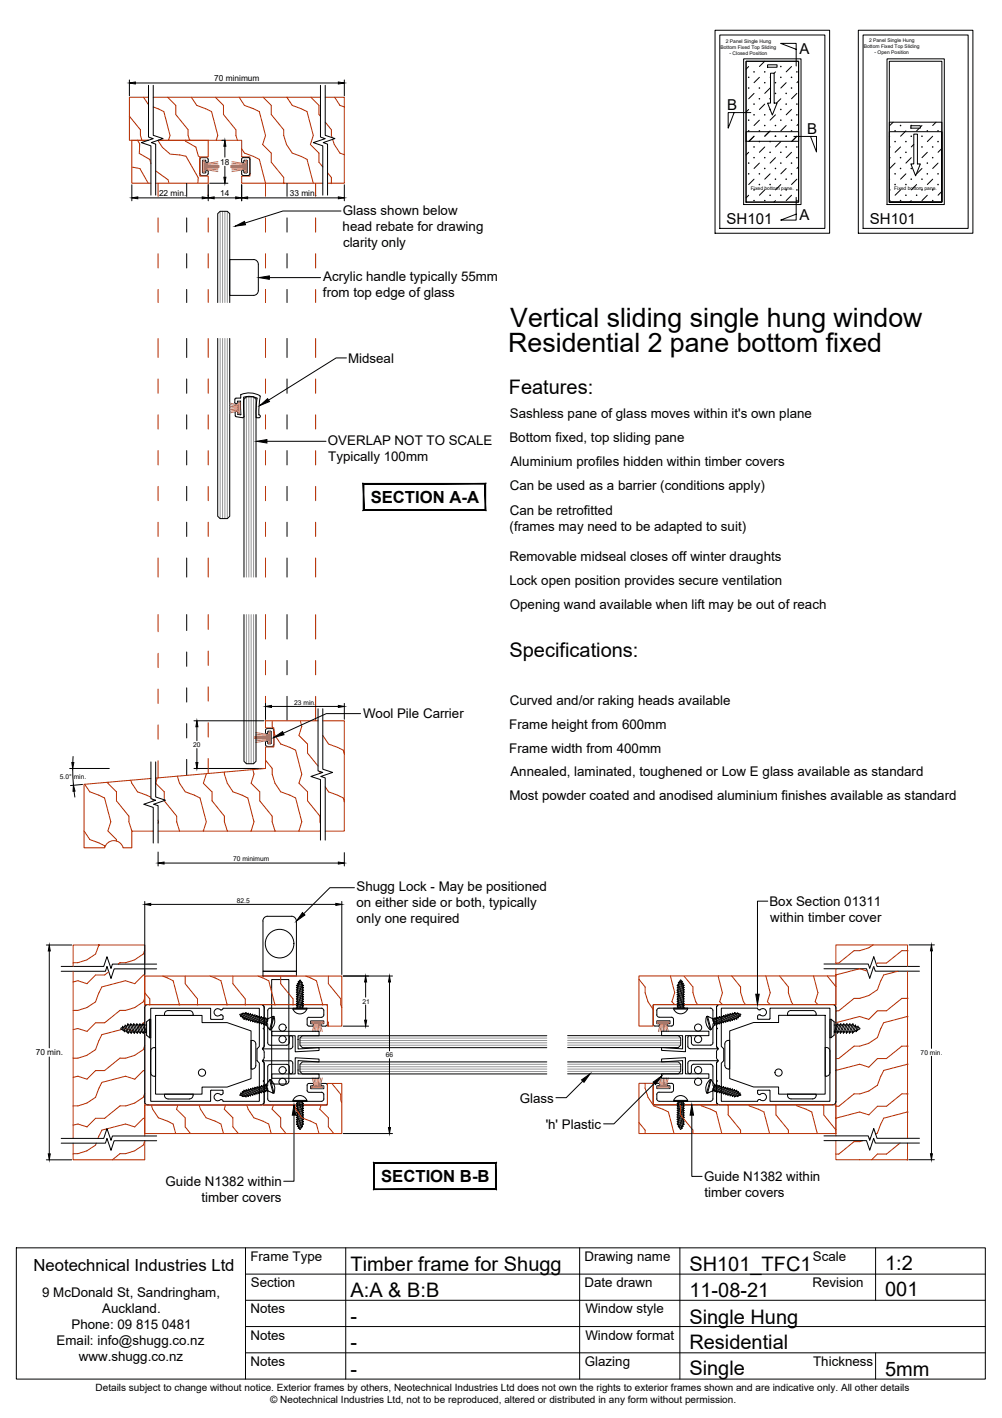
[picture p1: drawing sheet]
<svg xmlns="http://www.w3.org/2000/svg" width="210mm" height="297mm" viewBox="0 0 210 297" stroke-linecap="round" stroke-linejoin="round" font-family="sans-serif">
<defs><g id="words">
<g font-size="5.6">
<text x="106.9" y="68.6">Vertical sliding single hung window</text>
<text x="106.5" y="73.6">Residential 2 pane bottom fixed</text>
</g>
<g font-size="4.2">
<text x="106.6" y="82.6">Features:</text>
<text x="106.7" y="137.6">Specifications:</text>
<text x="73.4" y="266.2">Timber frame for Shugg</text>
<text x="144.4" y="266.2">SH101_TFC1</text>
<text x="185.4" y="265.9">1:2</text>
<text x="73.4" y="271.7">A:A &amp; B:B</text>
<text x="144.4" y="271.6">11-08-21</text>
<text x="185.4" y="271.6">001</text>
<text x="73.4" y="277.2">-</text>
<text x="144.4" y="277.2">Single Hung</text>
<text x="73.4" y="282.7">-</text>
<text x="144.4" y="282.6">Residential</text>
<text x="73.4" y="288.2">-</text>
<text x="144.4" y="288.1">Single</text>
<text x="185.4" y="288.2">5mm</text>
</g>
<g font-size="3.5">
<text x="77.7" y="105.3">SECTION A-A</text>
<text x="79.9" y="247.6">SECTION B-B</text>
<text x="7" y="266.3">Neotechnical Industries Ltd</text>
</g>
<g font-size="3.1">
<text x="167.5" y="11.3">A</text>
<text x="152.3" y="23">B</text>
<text x="169.1" y="28">B</text>
<text x="152.2" y="47">SH101</text>
<text x="167.5" y="46.1">A</text>
<text x="182.2" y="47">SH101</text>
</g>
<g font-size="2.8">
<text x="71.8" y="44.9">Glass shown below</text>
<text x="71.8" y="48.3">head rebate for drawing</text>
<text x="71.9" y="51.7">clarity only</text>
<text x="67.7" y="58.9">Acrylic handle typically 55mm</text>
<text x="67.7" y="62.2">from top edge of glass</text>
<text x="72.9" y="76">Midseal</text>
<text x="106.8" y="87.6">Sashless pane of glass moves within it's own plane</text>
<text x="68.7" y="93.2">OVERLAP NOT TO SCALE</text>
<text x="106.7" y="92.6">Bottom fixed, top sliding pane</text>
<text x="68.8" y="96.5">Typically 100mm</text>
<text x="106.9" y="97.6">Aluminium profiles hidden within timber covers</text>
<text x="106.8" y="102.6">Can be used as a barrier (conditions apply)</text>
<text x="106.8" y="107.9">Can be retrofitted</text>
<text x="106.8" y="111.3">(frames may need to be adapted to suit)</text>
<text x="106.7" y="117.6">Removable midseal closes off winter draughts</text>
<text x="106.7" y="122.6">Lock open position provides secure ventilation</text>
<text x="106.8" y="127.6">Opening wand available when lift may be out of reach</text>
<text x="106.8" y="147.6">Curved and/or raking heads available</text>
<text x="76" y="150.5">Wool Pile Carrier</text>
<text x="106.7" y="152.6">Frame height from 600mm</text>
<text x="106.7" y="157.7">Frame width from 400mm</text>
<text x="106.7" y="167.6">Most powder coated and anodised aluminium finishes available as standard</text>
<text x="106.9" y="162.6">Annealed, laminated, toughened or Low E glass available as standard</text>
<text x="74.7" y="186.7">Shugg Lock - May be positioned</text>
<text x="74.7" y="190">on either side or both, typically</text>
<text x="161.2" y="189.8">Box Section 01311</text>
<text x="74.7" y="193.4">only one required</text>
<text x="161.4" y="193.1">within timber cover</text>
<text x="108.9" y="231">Glass</text>
<text x="114.3" y="236.4">'h' Plastic</text>
<text x="34.7" y="248.5">Guide N1382 within</text>
<text x="42.2" y="251.8">timber covers</text>
<text x="147.5" y="247.5">Guide N1382 within</text>
<text x="147.6" y="250.8">timber covers</text>
<text x="52.4" y="264.1">Frame Type</text>
<text x="52.5" y="269.7">Section</text>
<text x="122.4" y="264.1">Drawing name</text>
<text x="122.4" y="269.6">Date drawn</text>
<text x="170.2" y="269.6">Revision</text>
<text x="170.3" y="264.2">Scale</text>
<text x="8.8" y="271.8">9 McDonald St, Sandringham,</text>
<text x="21.4" y="275.1">Auckland.</text>
<text x="52.5" y="275.1">Notes</text>
<text x="122.6" y="275.1">Window style</text>
<text x="11.9" y="281.8">Email: info@shugg.co.nz</text>
<text x="15" y="278.5">Phone: 09 815 0481</text>
<text x="52.5" y="280.6">Notes</text>
<text x="122.6" y="280.7">Window format</text>
<text x="16.5" y="285.2">www.shugg.co.nz</text>
<text x="52.5" y="286.1">Notes</text>
<text x="122.5" y="286.2">Glazing</text>
<text x="170.3" y="286.1">Thickness</text>
</g>
<g font-size="2.1">
<text x="20" y="291.4">Details subject to change without notice. Exterior frames by others, Neotechnical Industries Ltd does not own the rights to exterior frames shown and are indicative only. All other details</text>
<text x="56.6" y="293.9">© Neotechnical Industries Ltd, not to be reproduced, altered or distributed in any form without permission.</text>
</g>
<g font-size="1.7">
<text x="44.9" y="17">70 minimum</text>
<text x="46.1" y="34.5">18</text>
<text x="33.3" y="41.1">22 min.</text>
<text x="46.1" y="41.1">14</text>
<text x="60.7" y="41.1">33 min.</text>
<text x="7.5" y="221.1">70 min.</text>
</g>
<g font-size="1.4">
<text x="61.6" y="147.6">23 min.</text>
<text x="40.5" y="156.5">20</text>
<text x="12.5" y="163.2">5.0° min.</text>
<text x="48.8" y="180.5">70 minimum</text>
<text x="49.6" y="189.1">82.5</text>
<text x="75.9" y="210.2">21</text>
<text x="80.8" y="221.5">66</text>
<text x="192.9" y="220.9">70 min.</text>
</g>
<g font-size="1">
<text x="150.9" y="10.2">Bottom Fixed Top Sliding</text>
<text x="152" y="8.9">2 Panel Single Hung</text>
<text x="152.8" y="11.5">- Closed Position</text>
<text x="180.9" y="10.1">Bottom Fixed Top Sliding</text>
<text x="182" y="8.8">2 Panel Single Hung</text>
<text x="183.2" y="11.4">- Open Position</text>
<text x="157.3" y="39.9">Fixed bottom pane.</text>
<text x="187.3" y="39.9">Fixed bottom pane.</text>
</g>
</g></defs>
<!-- layer: APL Notes -->
<g fill="#000" stroke="#000" stroke-width=".21">
<path d="M101.6 101.4v5.4l.1 .1zM101.6 101.4l.1-.1v5.6zM76.2 101.4h25.4l.1-.1zM76.1 101.3h25.6l-25.5 .1zM76.1 101.3l.1 5.5v-5.4zM76.1 101.3l.1 5.5-.1 .1zM76.2 106.8l-.1 .1 25.5-.1zM76.1 106.9l25.5-.1 .1 .1z"/>
<path d="M103.8 243.7v5.3l.1 .2zM103.8 243.7l.1-.2v5.7zM78.4 243.7h25.4l.1-.2zM78.3 243.5h25.6l-25.5 .2zM78.3 243.5l.1 5.5v-5.3zM78.3 243.5l.1 5.5-.1 .2zM78.4 249l-.1 .2 25.5-.2zM78.3 249.2l25.5-.2 .1 .2z"/>
</g>
<!-- layer: Glass -->
<g fill="#fff" stroke="#fff" stroke-width=".21">
<path d="M48.1 54.4h5.2zM48.1 54.4h5.2z"/>
<path d="M48.1 54.4h5.4zM48.1 54.4h5.4z"/>
<path d="M48.1 54.4l5.5 .1zM48.1 54.4l5.5 .1z"/>
<path d="M48.1 54.5l5.7 .1zM48.1 54.5l5.7 .1h-5.7z"/>
<path d="M48.1 54.6l5.8 .1-.1-.1zM48.1 54.6l5.8 .1h-5.8z"/>
<path d="M48.1 54.7l5.9 .2-.1-.2zM48.1 54.7l5.9 .2h-5.9z"/>
<path d="M48.1 54.9l6 .1-.1-.1zM48.1 54.9l6 .1h-6z"/>
<path d="M48.1 55l6 .2v-.2zM48.1 55l6 .2h-6z"/>
<path d="M48.1 55.2l6 .2v-.2zM48.1 55.2l6 .2h-6z"/>
<path d="M48.1 55.4l6 5.5v-5.5zM48.1 55.4l6 5.5h-6z"/>
<path d="M48.1 60.9l6 .2v-.2zM48.1 60.9l6 .2h-6z"/>
<path d="M48.1 61.1l6 .1v-.1zM48.1 61.1l6 .1h-6z"/>
<path d="M48.1 61.2l5.9 .2 .1-.2zM48.1 61.2l5.9 .2h-5.9z"/>
<path d="M48.1 61.4l5.8 .1 .1-.1zM48.1 61.4l5.8 .1h-5.8z"/>
<path d="M48.1 61.5l5.7 .1 .1-.1zM48.1 61.5l5.7 .1h-5.7z"/>
<path d="M48.1 61.6l5.5 .2 .2-.2zM48.1 61.6l5.5 .2h-5.5z"/>
<path d="M48.1 61.8h5.5zM48.1 61.8h5.4z"/>
<path d="M48.1 61.8h5.4zM48.1 61.8l5.2 .1z"/>
<path d="M48.1 61.9h5zM48.1 61.9h5.2z"/>
</g>
<g fill="none" stroke="#000" stroke-width=".21">
<path d="M45.6 70.9v37.2l.5 .5h1.5l.5-.5v-37.2M45.6 63.4v-18.6l.5-.5h1.5l.5 .5v18.6M54.1 60.9a1.01 1.01 0 0 1-1 1h-5v-7.5h5a.97 .97 0 0 1 1 1v5.5M51.1 120.9v-37.3l.5-.5h1.5l.5 .5v37.3M51.1 128.7v30.8l.5 .5h1.5l.5-.5v-30.8M56.9 216h9.9v1h-4.4v2.7l4.4-.2v.6l-5 .2v-3.3h-4.9zM114.5 217h-51.2l-.5 .5v1.5l.5 .5h51.2M118.9 216.9h23.2l.5 .5v1.5l-.5 .5h-23.2M138.6 216h9.9v.9h-4.9v3.4l-5-.3v-.6l4.4 .3v-2.8h-4.4zM56.9 225h4.9v-3.4l5 .3v.5l-4.4-.2v2.8h4.4v.9h-9.9zM114.5 222.4h-51.2l-.5 .6v1.5l.5 .5h51.2M118.9 222.4h23.2l.5 .5v1.5l-.5 .5h-23.2"/>
<path d="M138.6 221.8l5-.2v3.3h4.9v1h-9.9v-1h4.4v-2.7l-4.4 .2z"/>
<circle cx="59.2" cy="215.3" r=".75"/>
<circle cx="59.2" cy="217.7" r=".75"/>
<circle cx="146.2" cy="215.3" r=".75"/>
<circle cx="146.2" cy="217.7" r=".75"/>
<circle cx="59.2" cy="224.2" r=".75"/>
<circle cx="59.2" cy="226.6" r=".75"/>
<circle cx="146.2" cy="226.6" r=".75"/>
<circle cx="146.2" cy="224.2" r=".75"/>
</g>
<g fill="none" stroke="#939598" stroke-width=".21">
<path d="M46.1 44.3v19.1M46.6 44.3v19.1M47.1 44.3v19.1M47.6 44.3v19.1M46.1 70.9v37.7M46.6 70.9v37.7M47.1 70.9v37.7M47.6 70.9v37.7M51.6 83.1v37.8M52.1 83.1v37.8M52.6 83.1v37.8M53.1 83.1v37.8"/>
<path d="M51.6 128.7v31.3M52.1 128.7v31.3M52.6 128.7v31.3M53.1 128.7v31.3M62.8 218h51.7M62.8 218.4h51.7M62.8 219h51.7M62.8 217.5h51.7M118.9 218.4h23.7M118.9 217.4h23.7M118.9 217.9h23.7M118.9 218.9h23.7"/>
<path d="M62.8 224h51.7M62.8 223.5h51.7M62.8 223h51.7M62.8 224.5h51.7M118.9 224h23.7M118.9 223.4h23.7M118.9 222.9h23.7M118.9 224.4h23.7"/>
</g>
<!-- layer: AlumOutline -->
<g fill="none" stroke="#000" stroke-width=".21">
<path d="M39.1 38.4v2.7M60.1 38.4v2.7M39.1 45.6v3M39.1 53.1v3M60.1 45.6v3M60.1 53.1v3M39.1 60.6v2.8M39.1 70.9v4M39.1 79.4v3M60.1 60.6v2.8M60.1 70.9v4M60.1 79.4v3"/>
<path d="M39.1 86.9v3M39.1 94.4v3M60.1 86.9v3M60.1 94.4v3M39.1 101.9v3M39.1 109.4v3M39.1 116.9v4M60.1 101.9v3M60.1 109.4v3M60.1 116.9v4M39.1 128.7v3.4M39.1 136.6v3"/>
<path d="M60.1 128.7v5.2M60.1 138.4v3M39.1 144.1v3M39.1 151.6v3M39.1 159.1v3.3M60.1 145.9v5.1M46.2 211.5a.77 .77 0 0 0-1.1 0 .77 .77 0 0 0 0 1.1 .77 .77 0 0 0 1.1 0 .4 .4 0 0 1 .5 .3l-.1 .6h-2.4l-.1-2.3h-12.5v19.5h12.5l.1-2.3h2.4l.1 .6-.3 .3M46.2 211.6h.2M46.4 211.5l.3-.3h7.6v8l-.4 .5M53.9 219.7l-.1 2.4 .5 .6v8h-7.6a.4 .4 0 0 0-.5-.4 .77 .77 0 0 1-1.1 .1 .77 .77 0 0 1 0-1.1 .77 .77 0 0 1 1.1 0M55 219.8l.3 .6v1.3l-.3 .4M55.1 210.6l.2 .2v8.5l-.2 .3 5.7 .1 .3-.1 .2-.4"/>
<path d="M55.1 210.6l.1-.2h13.1l.3 .3M55.3 219l-.3 .8M55.3 219v-3.3l-.2-.2 .2-.2v-4.2a.71 .71 0 0 0-.7-.7h-23.6a.68 .68 0 0 0-.7 .7v19.7a.67 .67 0 0 0 .7 .7h23.6a.71 .71 0 0 0 .7-.7v-4.1l-.2-.3 .2-.1v-3.4l-.3-.8M56.6 211.2l-.4 .2-.1 2.5-.3 .3 .3 .3v3.9l.1 .3 .4 .2M56.6 211.2h10.7l.5 .2v1.2M56.6 219h3.5M60.1 218.9h.2l.3-.5v-1.1a.37 .37 0 0 1 .3-.4 .37 .37 0 0 1 .4 .4v1.9M67.8 212.6l-.2 .4-.3 .1h-2.8l-.2 .4 .1 1.2 .3 .2h.9v-.4l-.5-.1v-.5h2.7v.5l-.5 .1-.1 .2 .3 .2 .7 .1 .4-.4M68.6 210.7v3.9M137.1 210.4l-.3 .3v3.9l.2 .3h1M137.1 210.4h13.1l.1 .2M138 214.4l.2 .3-.2 .2"/>
<path d="M138 214.4h-.4v-.6h2.7v.6h-.3M138.1 211.2l-.5 .2a1.55 1.55 0 0 0 .2 1.6l.3 .1M138.1 211.2l11 .1 .2 .4v2.2l.3 .3-.3 .3v4.2l-.4 .2h-3.8l-.3-.5v-1.1a.37 .37 0 0 0-.3-.4 .37 .37 0 0 0-.4 .4v1.9l.2 .4 6 .1v-.2M138.1 213.1h2.8l.2 .4-.1 1.2-.3 .2h-.7M140 214.4l-.3 .3 .3 .2M150.3 219.5l.1 .1M150.3 210.6l-.2 .2v8.5l.2 .2M150.4 219.6l-.3 .6v1.5l.4 .5-.2 .2M150.8 210.4a.68 .68 0 0 0-.7 .7v4.2l.2 .1-.2 .2v3.5l.2 .4M150.8 210.4h23.6a.71 .71 0 0 1 .7 .7v19.6a.71 .71 0 0 1-.7 .7h-23.6M158.7 213.4l.1 .1h2.4M158.7 212.9v.5"/>
<path d="M158.7 212.9l.2-.3h.3a.77 .77 0 0 0 1.1 0 .77 .77 0 0 0 0-1.1 .77 .77 0 0 0-1.1 0h-.3l-.2-.3h-7.6v8l.5 .5v2.4l-.5 .6v8h7.6l.2-.3 .3-.1a.77 .77 0 0 0 1.1 .1 .77 .77 0 0 0 0-1.1 .77 .77 0 0 0-1.1 0l-.3-.1-.2-.3M161.3 213.4l-.1 .1M161.3 213.4v-2.2h12.6v19.5h-12.6v-2.2l-.1-.1M46.2 229.3h.2M55.2 231.5h13.1M56.6 223h-.3l-.2 .5v3.9l-.3 .3 .3 .3v2.2l.2 .4 .3 .1M56.6 223h3.7l.3 .5v1.1a.38 .38 0 0 0 .3 .3 .38 .38 0 0 0 .4-.3v-1.9l-.2-.4-6-.1 .2 .4v8.5l-.2 .2 .1 .1M68.6 231.2l-.3 .2M68.6 227.3l-.2-.3h-.9l-.3 .2 .3 .3h.3v.6h-2.7v-.6l.5-.1v-.4h-.9l-.3 .1-.1 1.3 .2 .3 2.8 .1 .5 .2v1.2l-.2 .4-11 .1M68.6 227.3v3.9M138 226.9l.2 .3-.2 .2M138 227.4h-.4v.6h2.7v-.6h-.3"/>
<path d="M138 226.9l-1 .1-.2 .3v3.9l.3 .2M138.1 228.8h-.3a1.63 1.63 0 0 0-.2 1.6l.5 .3M138.1 228.8h2.6M140 226.9l-.3 .3 .3 .2M140 226.9h.7l.3 .2 .1 1.3M141.1 228.4l-.4 .4M144.8 223.4l.1-.2 .4-.3h3.6l.4 .3v.2M149.3 223.4v4l.3 .3-.3 .3v2.2l-.2 .4-11 .1M150.3 222.4l-.2 .3v3.5l.2 .2-.2 .2v4.1a.71 .71 0 0 0 .7 .7M150.3 222.4v-.2l-6 .1-.2 .4v1.9a.37 .37 0 0 0 .4 .3 .37 .37 0 0 0 .3-.3v-1.2M150.3 222.4l-.2 .2v8.5l.2 .3h-13.2M161.2 228.4h-2.4l-.1 .5"/>
</g>
<!-- layer: Components -->
<g fill="none" stroke="#000" stroke-width=".21">
<path d="M42.2 33l-.3 .4v3l.3 .4M42.2 33h1M42.2 36.8h1M42.5 36.2h.5M43.2 33l.4 .4M43.6 36.4l-.4 .4M43.6 35.9l-.2-.3-.2 .1-.2 .5M43.6 33.9l-.2 .2h-.2l-.1-.5h-.7v2.5l.1 .1M43.6 33.4v.5M43.6 35.9v.5M50.6 35.9l.2-.3 .2 .1 .2 .5M50.6 33.9l.2 .2h.2l.1-.5h.7v2.5l-.1 .1"/>
<path d="M50.6 36.4l.4 .4M50.6 33.4v.5M50.6 35.9v.5M51 33l-.4 .4M51 33h1M51.2 36.2h.5M52 33l.4 .4v3l-.2 .3-1.2 .1M49.2 84.3l.2 .3M49.4 84.6h.1M49.5 86.2h.1M49.5 86.2l-.2 .1v.9l1.7 .2v-4.2a3.4 3.4 0 0 1 2.9 .2l-.2 4M49.5 86.2l.3 .2"/>
<path d="M49.8 86.4v.4M49.8 86.7v.1M50.3 84l.2 2.8h-.6M50.3 84l-.5 .1-.1 .3-.2 .2M50.4 82.7v.7l-1.1 .1-.1 .9M50.4 82.7a4.2 4.2 0 0 1 4 .2M54.2 86.9h.1M54.3 86.9l.2 .2-.1 .4h-.6l-.2-.1M54.4 82.9l-.2 3.9M56 156.4h1M56.1 155.7l.6 .1M56.1 155.5l-.2-.3-.2 .1a.84 .84 0 0 0 .1 1h.2"/>
<path d="M56.1 153.3v.2M56.1 155.5v.2M56.7 153.2l.1 .1v2.4l-.1 .1M56.7 153.2l-.6 .1M57 152.6l.4 .3M57 152.6l-1.2 .1-.2 .3v.5l.3 .2 .2-.2M57.4 156l-.4 .3M57.4 153v3M25.6 215.3l-.3 .1v.1l.6 .4M25.6 215.3l.1-.3 .2 .3 .3-.3 .4 1.2M25.6 215.3l.3 .6M25.9 215.9l.2 .3v-.3"/>
<path d="M25.9 215.3l.2 .6M26.1 215.9l.5 .3M26.2 215v-.3l.3 .3M26.5 215l.4 1.2M26.6 216.2l.3 .3v-.3M26.7 214.7l.1-.3 .2 .3M26.7 214.7l.6 1.5M26.7 214.7l-.2 .3M26.9 216.2h.4M27 214.7h.3M27 214.7l.5 1.5M27.3 216.2l.2 .3v-.3"/>
<path d="M27.3 214.7l.1-.3 .2 .3M27.3 214.7l.6 1.5M27.5 216.2h.4M27.6 214.7h.4M27.6 214.7l.5 1.5M27.9 216.2l.2 .3v-.3h.4M28 214.7l.5 1.5M28 214.7v-.3l.3 .3M28.3 214.7h.3l.1-.3 .2 .3M28.3 214.7l.5 1.5M28.5 216.2l.3 .3v-.3M28.6 214.7l.5 1.5h-.3"/>
<path d="M28.9 214.7h.3M28.9 214.7l.5 1.5M29.2 214.7l.6 1.5h-.4v.3l-.3-.3M29.2 214.7l.1-.3 .2 .3M29.5 214.7h.4M29.5 214.7l.5 1.5M29.8 216.2l.2 .3v-.3M29.9 214.7l.6 1.6 .2-.1-.5-1.5M29.9 214.7v-.3l.3 .3M30 216.2h.4M30.2 214.7h.5M30.7 214l.6-.5h.3v3.9h-.3l-.6-.5z"/>
<path d="M31.3 213.5v3.9M50.7 212.4l-.4 .1 .1 .5 .6-.8-.6 .6M50.9 213.2l.2 .1M51.1 213.3v.3l.2-.2M51.3 212.3l-.5 .7-.2-.1M51.3 212.3l.3-.2-.1 .2M51.3 212.3h-.4M51.3 213.4l.3 .1M51.5 212.3l-.7 1v-.3M51.5 212.3l.3 .1M51.6 213.5v.2l.2-.2M51.8 212.4l.2-.2v.2"/>
<path d="M51.8 212.4l-.7 .9M51.8 213.5l.2 .1M52 212.4l-.7 1M52 212.4l.3 .1M52 213.6v.2l.2-.2M52.2 213.6l.3 .1v.2l.2-.2M52.4 212.5l-.6 1M52.7 212.6l-.3-.1 .1-.2-.9 1.2M52.7 212.6l.3-.1-.1 .2 .3 .1 .2-.2-.7 1.1M52.7 213.7l.2 .1v.2l.3-.1M52.7 212.6l-.7 1M52.9 212.7l-.7 .9"/>
<path d="M53.2 212.8l-.7 .9M53.2 213.9h.2M53.4 212.8l.2 .1-.7 .9M53.4 213.9v.3l.2-.2M53.6 214l.3 .1M53.6 212.9l.3-.2-.1 .2M53.8 212.9l.3 .1 .2-.2v.2M53.8 212.9l-.6 1M53.9 214.1l-.1 .2 .3-.2M54.1 214.1l.2 .1M54.1 213l-.7 .9M54.3 213l.2 .1"/>
<path d="M54.3 213l-.7 1M54.3 214.2v.2l.2-.2M54.5 214.2l.3 .1M54.5 213.1l.3-.2-.1 .3M54.5 213.1l-.6 1M54.7 213.2h.3M54.7 213.2l-.6 .9M54.8 214.3v.2l.2-.1h.2M55 213.2l.2-.1v.2M55 213.2l-.7 1M55.2 213.3l.2 .1M55.2 213.3l-.7 .9"/>
<path d="M55.2 214.4v.3l.2-.2M55.4 213.4l.3-.2-.1 .2 .3 .1M55.4 214.5l.3 .1M55.4 213.4l-.6 .9M55.6 213.4l-.6 1M55.7 214.6v.2l.1-.1M55.8 214.7l.3-1.3 1.1-.5-.7 2.8M55.8 214.7l.7 1M55.9 214.3l-.2 .3M55.9 213.5l-.7 .9M56.1 213.6l-.7 .9M56.1 213.4l-.2 .1"/>
<path d="M57.2 212.9h.2M57.4 212.9a2.34 2.34 0 0 1-.8 2.8M57.4 212.9l-.7 2.8h-.2M61.4 211.4a1.56 1.56 0 0 0 1.4 1 1.56 1.56 0 0 0 1.5-1M61.4 211.2h2.9v.2h-2.9zM62.3 206.8l1.1 .4 .2 .2h-.2v.3M62.3 207.5v.3h-.2l.2 .2M62.3 206.4h-.2l.2 .2M62.3 206.8l-.2 .1 .2 .1M62.3 208.7l-.2 .1 .2 .1M62.3 209.2h-.2l.2 .2M62.3 209.7h-.2l.2 .2"/>
<path d="M62.3 210.6l-.2 .1 .2 .1M62.3 210.1l-.2 .1 .2 .2v.2M62.3 210.1l1.1 .5 .2 .1h-.2v.3M62.3 208v.2l-.2 .1 .2 .2M62.3 208.2l1.1 .5v-.3M62.3 207.5l1.1 .4M62.3 207.8l1.1 .4M62.3 207l1.1 .4M62.3 207.3l1.1 .4M62.3 206.6l1.1 .4M62.3 206.4l1.1 .4M62.3 207.3l-.2 .1 .2 .1"/>
<path d="M62.3 206.6v.2M62.3 207v.3M62.3 208.5v.2M62.3 208.9v.3M62.3 209.4v.3M62.3 209.9v.2M62.3 210.8v.3M62.3 211.1h-.2l.1 .1M62.3 209.4l1.1 .4M62.3 209.2l1.1 .4M62.3 208.9l1.1 .4M62.3 208.7l1.1 .4"/>
<path d="M62.3 209.9l1.1 .4M62.3 209.7l1.1 .4M62.3 210.4l1.1 .3M62.3 210.6l1.1 .4M62.3 210.8l1 .4M62.3 211.1l.3 .1M62.3 208.5l1.1 .4M62.5 206h-.2l.2 .2M62.5 206.2l.9 .3M62.5 206.2l-.2 .2M62.7 205.6l.5 .1M62.7 205.8l.5 .1"/>
<path d="M63.2 205.7l-.4-.4-.1 .3h-.2l.2 .2-.2 .2 .9 .3M63.2 205.7l.2 .2h-.2M63.2 205.9l.2 .4M63.4 206.3l.2 .2h-.2M63.4 206.8l.2 .2h-.2M63.4 207.7l.2 .2h-.2v.3l.2 .2-1.3-.4M63.4 208.7l.2 .2h-.2M63.4 208.9v.2l.2 .2h-.2M63.4 209.6l.2 .2h-.2M63.4 210.1l.2 .2h-.2M63.4 206.5v.3M63.4 207v.2"/>
<path d="M63.4 209.3v.3M63.4 209.8v.3M63.4 210.3v.2M63.4 211l.2 .2M141.1 211.4a1.56 1.56 0 0 0 1.5 1 1.56 1.56 0 0 0 1.4-1M141.2 211.2h2.9v.2h-2.9zM142 206.3l-.2 .2h.2M142 206.7l-.2 .2 .2 .1M142 207.7l-.2 .2h.2v.3l-.2 .2 1.3-.4M142 208.6l-.2 .2h.2M142 208.8v.3l-.2 .2h.2M142 209.6l-.2 .2h.2"/>
<path d="M142 210.1l-.2 .2h.2M142 206.5v.2M142 207v.2M142 209.3v.3M142 209.8v.3M142 210.3v.2M142 211l-.1 .2M142.3 205.7l.4-.4 .3 .3-.2 .1 .2 .2-1 .4M142.3 205.7l-.2 .2h.2M142.3 205.9l-.3 .4M142.8 205.5l-.5 .2M142.8 205.7l-.5 .2"/>
<path d="M143 205.9l.2 .1-.2 .1M143 206.1l-1 .4M143 206.1l.1 .2M143.1 206.8l-1.1 .4-.2 .2h.2v.3M143.1 207.5v.3h.3l-.3 .2M143.1 206.3l.3 .1-.3 .2M143.1 206.8h.3l-.3 .2M143.1 208.7l.3 .1-.3 .1M143.1 209.2h.3l-.3 .2M143.1 209.7h.3l-.3 .2M143.1 210.6l.3 .1-.3 .1M143.1 210.1l.3 .1-.3 .4"/>
<path d="M143.1 210.1l-1.1 .5-.2 .1h.2v.3M143.1 208v.2l.3 .1-.3 .2M143.1 208.2l-1.1 .4v-.2M143.1 207.5l-1.1 .4M143.1 207.8l-1.1 .4M143.1 207l-1.1 .4M143.1 207.3l-1.1 .4M143.1 206.6l-1.1 .4M143.1 206.3l-1.1 .4M143.1 207.3h.3l-.3 .2M143.1 206.6v.2M143.1 207v.3"/>
<path d="M143.1 208.5v.2M143.1 208.9v.3M143.1 209.4v.3M143.1 209.9v.2M143.1 210.8v.3M143.1 211.1l.2 .1M143.1 209.4l-1.1 .4M143.1 209.2l-1.1 .4M143.1 208.9l-1.1 .4M143.1 208.7l-1.1 .4M143.1 209.9l-1.1 .4M143.1 209.7l-1.1 .4"/>
<path d="M143.1 210.4l-1.1 .3M143.1 210.6l-1.1 .4M143.1 210.8l-1 .4M143.1 211.1l-.3 .1M143.1 208.5l-1.1 .3M148 212.9a2.34 2.34 0 0 0 .8 2.8M148 212.9l.8 2.8M148.2 212.9h-.2M149 215.7h-.2M149.3 213.4l.2 .1M149.3 213.4l-1.1-.5 .8 2.8M149.3 213.4l.4 1.3-.7 1"/>
<path d="M149.4 213.6l.6 .9M149.5 213.5l.7 .9M149.6 214.3l.1 .2M149.7 214.5l.1 .3-.1-.1M149.8 213.4l.6 .9M150 213.3l-.3-.1 .1 .2-.3 .1M150 213.3l.7 1M150 214.5h-.3M150.2 214.4v.2l-.2-.1M150.3 213.3h-.3M150.3 213.3l.6 .9M150.4 213.2l-.2-.2 .1 .3"/>
<path d="M150.4 213.2l.7 1M150.7 214.3v.2l-.3-.2-.2 .1M150.7 213.2h-.3M150.7 213.2l.7 .9M150.9 213.1l-.2-.2v.3M150.9 213.1l.7 .9M150.9 214.2l-.2 .1M151.1 214.2v.2l-.2-.2M151.2 213l-.3 .1M151.2 213l.6 1M151.4 213l.6 .9M151.4 214.1l-.3 .1"/>
<path d="M151.6 214v.3l-.2-.2M151.6 212.9l-.2 .1-.3-.2 .1 .2M151.6 212.9l.7 1M151.8 212.9l-.2-.2v.2M151.8 214h-.2M152 213.9l.1 .3-.3-.2M152.1 212.8l-.3 .1 .7 .9M152.3 212.7l.7 1M152.3 213.9h-.3M152.5 212.7l.7 .9M152.7 212.6l.3-.1-.1-.2 .3 .2 .7 .9M152.7 212.6l-.2-.2v.3h-.2l-.3-.1 .7 1.1"/>
<path d="M152.7 213.7l-.2 .1v.2l-.2-.1M152.7 212.6l.7 1M153 212.5l.7 1M153.2 213.6l-.2 .1v.2l-.3-.2M153.4 213.6v.2l-.2-.2M153.5 212.4l.6 1M153.5 212.4l-.3 .1M153.6 212.4l-.2-.2 .1 .2M153.6 212.4l.7 .9M153.7 213.5l-.3 .1M153.9 213.4v.3l-.2-.2M153.9 212.3l.8 .9v-.2"/>
<path d="M153.9 212.3l-.3 .1M154.1 212.2l.6 .8 .2-.2M154.1 212.2l-.2-.1v.2M154.1 212.2l.4 .1M154.1 213.4h-.2M154.3 213.3v.2l-.2-.1M154.5 213.1l-.2 .2M154.7 212.4l.5 .1-.2 .4-.5-.7 .5 .5M173.9 213.5h.2l.6 .5v2.8l-.6 .6h-.2zM174.1 213.5v3.9M174.7 214.7h.6M175 216.2h.4"/>
<path d="M175.3 214.7l-.6 1.5 .2 .1 .7-1.6M175.3 214.7l.2-.3 .1 .3M175.4 216.2v.3l.3-.3M175.6 214.7h.3M175.9 214.7l.2-.3 .1 .3M175.9 214.7l-.5 1.5M176.2 214.7l-.5 1.5h.3v.3l.3-.3M176.2 214.7h.3M176.5 214.7l.3-.3v.3h.4M176.5 214.7l-.5 1.5M176.7 216.2v.3l.2-.3M176.8 214.7l-.5 1.5h.4"/>
<path d="M176.9 216.2h.4v.3l.3-.3M177.2 214.7l-.5 1.5M177.2 214.7l.2-.3 .1 .3M177.5 214.7h.3M177.5 214.7l-.6 1.5M177.6 216.2h.3M177.8 214.7l.2-.3 .1 .3M177.8 214.7l-.5 1.5M177.9 216.2v.3l.3-.3M178.1 214.7h.3M178.1 214.7l-.5 1.5M178.2 216.2h.4"/>
<path d="M178.4 214.7l.3-.3v.3M178.4 214.7l-.5 1.5M178.6 216.2v.3l.2-.3M178.7 214.7l-.5 1.5M178.7 214.7l.3 .3M179 215l.2-.3 .1 .3M179 215l-.4 1.2M179.3 215.8v.3l.3-.3M179.3 215.8l-.5 .4M179.5 215.2l-.2 .6M179.8 215.2l.3 .2v.1l-.5 .3M179.8 215.2l-.1-.2-.2 .2-.2-.2-.5 1.2"/>
<path d="M179.8 215.2l-.2 .6M50.4 229.2l.6 .5-.6-.7-.1 .4 .4 .1M50.6 229.1l.2-.2 .5 .8M50.8 228.9v-.3l.7 1M50.9 229.6l.4 .1M51.1 228.6l.7 .9M51.1 228.6l-.2 .2M51.3 228.5l-.2-.1v.2M51.3 228.5l.7 1M51.5 229.6l.1 .2-.3-.1M51.6 228.5l.9 1.1-.1-.2 .3-.1M51.6 228.5h-.3"/>
<path d="M51.8 228.4l-.2-.2v.3M51.8 228.4l.6 1M51.8 229.5l-.3 .1M52 229.5v.2l-.2-.2M52 228.3l.7 1M52 228.3l-.2 .1M52.2 228.3l.7 .9M52.2 228.3l-.2-.2v.2M52.3 229.4l-.3 .1M52.5 228.2l.7 1M52.7 228.2l-.2-.2v.2l-.3 .1M52.7 228.2l.7 1.1-.2-.1h-.3l.1 .3-.3-.2"/>
<path d="M52.9 228.1l.7 1h-.2M53.2 228l-.3-.1v.2l-.2 .1M53.2 228l.6 1M53.4 228h-.2M53.4 228l.7 .9M53.6 227.9l-.2-.2v.3M53.6 227.9l.7 1M53.8 229l.1 .2-.3-.1M53.9 227.8l-.3 .1M53.9 227.8l.6 1M54.1 227.8l-.3-.2 .1 .2M54.1 227.8l.6 1"/>
<path d="M54.3 228.9v.2l-.2-.2-.3 .1M54.3 227.7l-.2 .1M54.3 227.7l.7 1M54.5 227.7l-.2-.2v.2M54.5 227.7l.7 .9M54.5 228.8l-.2 .1M54.7 228.8l.1 .2-.3-.2M54.8 227.6l-.3 .1M54.8 227.6l.6 .9M55 228.7l-.3 .1M55 227.5l.6 1M55.2 228.6v.2l-.2-.1"/>
<path d="M55.2 227.5h-.2l-.2-.1v.2M55.2 227.5l.7 .9M55.4 227.4l-.2-.1v.2M55.4 228.5l-.2 .1M55.4 227.4l.7 .9M55.7 227.4h-.3M55.7 227.4l.2 .2M55.8 227.2l-.1-.1v.3M55.9 228.4l-.3 .1 .1 .2-.3-.2M55.9 228.4l.2 .1M56.5 226.2l.7 2.8-1.1-.5-.3-1.3M56.5 226.2h.2l.7 2.8"/>
<path d="M56.5 226.2l-.7 1M56.6 226.2a2.34 2.34 0 0 1 .8 2.7M57.4 229h-.2M61.4 230.5a1.56 1.56 0 0 1 1.4-1 1.56 1.56 0 0 1 1.5 1M61.4 230.5h2.9v.2h-2.9zM62.2 230.7l-.1 .1h.2M62.3 233.9l-.2 .2h.2v.3M62.3 235.3l-.2 .2 .2 .1M62.3 234.9l-.2 .1 .2 .1M62.3 233.9l1.3-.4-.2 .2v.3h.2l-.2 .2M62.3 233l-.2 .1 .2 .1M62.3 232.5l-.2 .2h.2"/>
<path d="M62.3 232l-.2 .2h.2M62.3 231.1l-.2 .2h.2M62.3 231.3v.2l-.2 .2 .2 .1M62.3 233.5l-.2 .1 .2 .1v.2M62.3 230.8v.3M62.3 231.8v.2M62.3 232.2v.3M62.3 232.7v.3M62.3 233.2v.3M62.3 234.6v.3M62.3 235.1v.2M62.3 234.4l-.2 .2h.2"/>
<path d="M62.3 235.6l.2 .1M62.5 235.7l-.2 .2 .2 .1M62.6 230.7l-.3 .1M63.2 236h.2l-.2 .2M63.2 236.2l-.5 .2M63.2 236l-.5 .2M63.3 230.7l-1 .4M63.4 235.6l-.9 .4 .2 .2-.2 .1 .2 .1 .1 .2 .4-.4M63.4 234.2v.3h.2l-.2 .2-1.1 .4M63.4 235.4h.2l-.2 .2M63.4 235h.2l-.2 .1M63.4 233.1h.2l-.2 .2"/>
<path d="M63.4 232.6h.2l-.2 .2v.3M63.4 232.1h.2l-.2 .2M63.4 231.6h.2l-.2 .2M63.4 230.9v.3h.2l-.2 .2-1.1 .4M63.4 233.5v-.2l-1.1 .4M63.4 231.4v.2M63.4 231.8v.3M63.4 232.3v.3M63.4 234.7v.3M63.4 235.1v.3M63.4 234l-1.1 .4M63.4 233.7l-1.1 .4"/>
<path d="M63.4 235.4l-.9 .3M63.4 234.5l-1.1 .4M63.4 234.2l-1.1 .4M63.4 235l-1.1 .3M63.4 235.1l-1.1 .5M63.4 235.6l-.2 .4M63.4 232.1l-1.1 .4M63.4 232.3l-1.1 .4M63.4 232.6l-1.1 .4M63.4 232.8l-1.1 .4M63.4 231.6l-1.1 .4M63.4 231.8l-1.1 .4"/>
<path d="M63.4 231.2l-1.1 .3M63.4 230.9l-1.1 .4M63.4 233.1l-1.1 .4M63.6 230.7l-.2 .2M141.1 230.5a1.56 1.56 0 0 1 1.5-1 1.56 1.56 0 0 1 1.4 1M141.2 230.5h2.9v.2h-2.9zM141.9 230.7l.1 .2M142 235.6l1 .4-.2 .1 .2 .2-.3 .3-.4-.4M142 234.2v.3h-.2l.2 .2 1.1 .4M142 235.4h-.2l.2 .2M142 234.9h-.2l.2 .2M142 233.1h-.2l.2 .1"/>
<path d="M142 232.6h-.2l.2 .2v.3M142 232.1h-.2l.2 .2M142 231.6h-.2l.2 .2M142 230.9v.2h-.2l.2 .2 1.1 .5M142 233.5v-.3l1.1 .4M142 231.4v.2M142 231.8v.3M142 232.3v.3M142 234.7v.2M142 235.1v.3M142 234l1.1 .4M142 233.7l1.1 .4"/>
<path d="M142 235.4l1 .3M142 234.5l1.1 .4M142 234.2l1.1 .4M142 234.9l1.1 .4M142 235.1l1.1 .4M142 235.6l.3 .4M142 232.1l1.1 .4M142 232.3l1.1 .4M142 232.6l1.1 .3M142 232.8l1.1 .4M142 231.6l1.1 .4M142 231.8l1.1 .4"/>
<path d="M142 231.1l1.1 .4M142 230.9l1.1 .4M142 233.1l1.1 .3M142.1 230.7l1 .4M142.3 236h-.2l.2 .2M142.3 236.2l.5 .2M142.3 236l.5 .1M142.8 230.7l.3 .1M143 235.7l.2 .2-.2 .1M143.1 233.9l.3 .2h-.3v.3M143.1 235.3l.3 .2h-.3M143.1 234.9l.3 .1-.3 .1"/>
<path d="M143.1 233.9l-1.3-.4 .2 .2v.3h-.2l.2 .2M143.1 232.9l.3 .2-.3 .1M143.1 232.5l.3 .1-.3 .1M143.1 232l.3 .2h-.3M143.1 231.1l.3 .1-.3 .1M143.1 231.3v.2l.3 .2-.3 .1M143.1 233.4l.3 .2h-.3v.3M143.1 230.8v.3M143.1 231.8v.2M143.1 232.2v.3M143.1 232.7v.2M143.1 233.2v.2"/>
<path d="M143.1 234.6v.3M143.1 235.1v.2M143.1 234.4l.3 .2h-.3M143.1 235.5l-.1 .2M143.3 230.7l-.2 .1M148 228.9l.2 .1M148.8 226.2a2.34 2.34 0 0 0-.8 2.7M148.8 226.2l-.8 2.7M148.8 226.2h.2M149 226.2l-.8 2.8 1.1-.5M149 226.2l.7 1M149.5 228.4l.3 .1-.1 .2 .3-.2"/>
<path d="M149.5 228.4l-.2 .1M149.7 227.2l.1-.1-.1 .2M149.7 227.2l-.4 1.3M149.7 227.3l.3 .1M149.7 227.3l-.1 .3M150 228.5l.3 .1M150 227.4l.2-.2v.3M150 227.4l-.6 .9M150.2 227.5h.2l.3-.1v.2M150.2 227.5l-.7 .9M150.3 228.6l-.1 .2 .2-.1M150.4 228.7h.3"/>
<path d="M150.4 227.5l-.6 1M150.7 227.6l.2 .1M150.7 227.6l-.7 .9M150.7 228.7v.2l.2-.1M150.9 228.8l.3 .1M150.9 227.7l.2-.2v.2M150.9 227.7l-.6 .9M151.1 227.7l.3 .1M151.1 227.7l-.7 1M151.2 228.9l-.1 .2 .3-.2 .2 .1M151.4 227.8l.2-.2v.2M151.4 227.8l-.7 .9"/>
<path d="M151.6 227.8l.2 .1M151.6 227.8l-.7 1M151.6 229v.2l.2-.2M151.8 227.9l.3-.2-.1 .3M151.8 227.9l-.6 1M152 228h.3M152 228l-.6 .9M152.3 228l.2-.2v.3h.2M152.3 228l-.7 1M152.5 228.1l-.7 .9 .3 .1M152.7 228.1l.3-.1v.2l.2 .1M152.7 228.1l-.7 1.2 .3-.1h.2v.2l.2-.1"/>
<path d="M153 228.2l-.7 1M153.2 228.3l-.7 .9M153.2 229.4l.3 .1M153.2 228.3l.2-.2v.2M153.4 228.3l-.7 1M153.4 228.3l.3 .1M153.5 229.5l-.1 .2 .2-.2M153.6 229.5l.3 .1M153.7 228.4l.2-.2v.3M153.7 228.4l-.7 .9M153.9 228.5l-.7 .9-.3 .2 .1-.3h-.3M153.9 228.5h.2"/>
<path d="M153.9 229.6v.2l.2-.2M154.1 228.5l.2-.1v.2M154.1 228.5l-.6 1M154.3 228.6l-.7 .9M154.3 228.6l.2 .2M154.5 229.6h-.4M154.7 228.9v-.3l-.8 1M154.9 229.1l-.2-.2-.6 .7M155 229.2l-.5 .5 .5-.8 .2 .5-.5 .1"/>
</g>
<!-- layer: WeatherStrip -->
<g fill="none" stroke="#b85c73" stroke-width=".21">
<path d="M42.5 33.7h.4v2.4h-.4zM42.7 33.7v2.4M42.9 34.9h3M42.9 35.5l2.7 .4M42.9 35.3l2.7 .3M45.6 34.6l-2.7 .1h3M45.6 33.9l-2.7 .4M45.6 34.2l-2.7 .3M45.9 35.1h-3l2.7 .1M48.3 34.9h3M48.3 35.1h3l-2.7 .1M48.6 34.6l2.7 .1h-3"/>
<path d="M48.6 33.9l2.7 .4M48.6 34.2l2.7 .3M51.3 33.7h.4v2.4h-.4zM51.3 35.5l-2.7 .4M51.3 35.3l-2.7 .3M51.5 33.7v2.4M48.1 84.4l1.8 .5M48.1 84.8l1.8 .3M48.1 85.1l1.8 .2M48.1 85.5h1.8M49.9 84.3h.4v2.4h-.4zM49.9 86.1l-1.8 .4"/>
<path d="M49.9 85.9l-1.8 .3M49.9 85.7l-1.8 .1M50.1 84.3v2.4M53.3 154.5h3M53.3 154.7h3l-2.7 .1M53.6 154.1l2.7 .2h-3M53.6 153.4l2.7 .5M53.6 153.8l2.7 .3M56.3 153.3h.4v2.4h-.4zM56.3 155.1l-2.7 .4M56.3 154.9l-2.7 .3M56.5 153.3v2.4"/>
<path d="M65.3 214h2.4v.4h-2.4zM65.3 214.2h2.4M65.9 214.4l-.5 1.7M66.1 214.4l-.3 1.7M66.3 214.4l-.2 1.7M66.5 214.4v1.7M66.7 214.4l.1 1.7M66.9 214.4l.3 1.7M67.1 214.4l.4 1.7M137.8 213.9h2.4v.4h-2.4zM137.8 214.2h2.4M138.4 214.3l-.5 1.8"/>
<path d="M138.6 214.3l-.3 1.8M138.8 214.3l-.2 1.8M139 214.3v1.8M139.2 214.3l.1 1.8M139.4 214.3l.3 1.8M139.6 214.3l.4 1.8M65.3 227.5h2.4v.5h-2.4zM65.3 227.8h2.4M65.4 225.8l.5 1.7M65.8 225.8l.3 1.7M66.1 225.8l.2 1.7M66.5 225.8v1.7"/>
<path d="M66.8 225.8l-.1 1.7M67.2 225.8l-.3 1.7M67.5 225.8l-.4 1.7M137.8 227.5h2.4v.5h-2.4zM137.8 227.7h2.4M137.9 225.8l.5 1.7M138.3 225.8l.3 1.7M138.6 225.8l.2 1.7M139 225.8v1.7M139.3 225.8l-.1 1.7M139.7 225.8l-.3 1.7M140 225.8l-.4 1.7"/>
</g>
<!-- layer: Timber 1 -->
<g fill="none" stroke="#b82e00" stroke-width=".21">
<path d="M27.1 24.3l2.3 2.9v1.2l.3 1M27.6 35l1.7 .3 1.7 3.1M28.8 29.4l.5 .7-.1 2 2.2 1.3 .2 .9M30.1 20.4l1 1.5M31.1 20.4h-4v9h4h-3.5v9h4M32.1 22.4l2.2 1 1.3 5-.3 1M32.1 20.4h35M32.6 35.8l2.6 1.9 .2 .7M32.6 38.4h11v-1.5h-1.7v-4h1.7v-3.5h-10.5h17.5v3.5h1.8v4h-1.8v1.5h17M33.1 29.4l.9 1.4 1.6 1.5 3.4 .4 2.5 4.5v1.2M33.1 38.4v2.7M35.1 20.4l1.7 1.7v1.9l2.6 3.2v1.2l.3 1"/>
<path d="M38.8 29.4v.2l2.2 1.2 .5 1.9 .4 .2M40.1 20.4l1.1 1.7 3.1 1.3 1.3 5-.3 1M43.6 38.4v2.7M45.1 20.4l1.7 1.7v1.9l2.6 3.2v1.2l.3 1M50.1 20.4l1.1 1.7 3.1 1.3 1.3 5-.6 1.9 1.8 1.8v1.9l2.6 3.2v1.2M50.6 31.2l.6 .9 3.1 1.3 1.3 5v2.7M55.1 20.4l1.7 1.7v1.9l2.6 3.2v1.2l.6 1.9 1.2 1.8 3.1 1.3 1.3 5M60.1 20.4l1.1 1.7 3.1 1.3 1.3 5-.6 1.9 1.8 1.8v1.9l.8 1M65.1 20.4l1.7 1.7v1.9l.3 .3M66.1 38.4v2.7M68.1 20.4h4v18h-3.5M68.1 25.6l1.3 1.6v1.2l.2 .4"/>
<path d="M68.6 36.2l.8 1v1.2M69.7 29.2l.3 1.1 1.2 1.8 .9 .3M70.1 20.4l1.1 1.7 .9 .3M33.1 45.6v3M33.1 53.1v3M43.6 45.6v3M43.6 53.1v3M55.6 45.6v3M55.6 53.1v3M66.1 45.6v3M66.1 53.1v3M33.1 60.6v2.8"/>
<path d="M33.1 70.9v4M33.1 79.4v3M43.6 60.6v2.8M43.6 70.9v4M43.6 79.4v3M55.6 60.6v2.8M55.6 70.9v4M55.6 79.4v3M66.1 60.6v2.8M66.1 70.9v4M66.1 79.4v3M33.1 86.9v3"/>
<path d="M33.1 94.4v3M43.6 86.9v3M43.6 94.4v3M55.6 86.9v3M55.6 94.4v3M66.1 86.9v3M66.1 94.4v3M33.1 101.9v3M33.1 109.4v3M33.1 116.9v4M43.6 101.9v3M43.6 109.4v3"/>
<path d="M43.6 116.9v4M55.6 101.9v3M55.6 109.4v3M55.6 116.9v4M66.1 101.9v3M66.1 109.4v3M66.1 116.9v4M33.1 128.7v3.6M33.1 136.8v3.1M43.6 128.7v3.2M43.6 136.4v3M55.6 128.7v5.2"/>
<path d="M55.6 138.4v3M66.1 128.7v5.2M66.1 138.4v3M33.1 144.3v3M33.1 151.9v2.9M33.1 159.3v3.6M43.6 143.9v3M43.6 151.4v3M43.6 158.9v3.1M55.6 145.9v5.1M55.6 159.2l1.4 1.8v1.2l.6 1.9 1.2 1.8 3.1 1.3 1.3 5-.6 1.9M57 151l.1 1.5"/>
<path d="M57.4 153.3l.2 .8 1.2 1.8 3.1 1.2 1.3 5.1-.6 1.8M62.9 151l.3 1.2-.6 1.9 1.8 1.8v1.9l2.2 2.7M66.1 145.9v5.1M66.6 151h-11v1.5h1.8v4h-1.8v4.5l-23 2M67.6 151h4.5v23.1h-4M67.6 154.1l1.2 1.8 3.1 1.2 .2 .9M17.6 174.1l1.2 1.8 3.1 1.3 .1 .2M17.8 164.3l1 1.6 3.1 1.3 1.3 5-.6 1.9 1.8 1.8v.3M22.7 163.9l-.1 .2 1.8 1.8v1.9l2.6 3.2v1.2l.6 1.9M27.4 163.5l.2 .5M27.6 164.1l1.2 1.8 2.8 1.1M31.6 163.1l-14 1.2v13.3h4.3a2 2 0 0 1 2-1.5 2 2 0 0 1 1.9 1.5h1.8v-3.5h4.5"/>
<path d="M32 167.4l.1 .4M32.3 168.5h.1M32.6 164.1l1.8 1.8v1.6M32.9 163l-.3 1M33.1 171.8v.7M33.1 174.1h34M34.4 167.7l2.6 3.3v1.2l.6 1.9M37.1 162.6l.5 1.5 1.2 1.8 3.1 1.3 1.3 5-.6 1.9M37.6 174.1h.1M42.6 164.1l1.8 1.8v1.9l2.6 3.2v1.2l.6 1.9M43.2 162.1l-.6 1.9M47 161.7v.5l.6 1.9 1.2 1.8 3.1 1.3 1.3 5-.6 1.9"/>
<path d="M52.6 164.1l1.8 1.8v1.9l2.6 3.2v1.2l.6 1.9M52.6 174.1h.1M53 161.2l.2 1-.6 1.8M57.6 174.1h.1M62.6 164.1l1.8 1.8v1.9l2.6 3.2 .1 1.5M62.6 174.1h.1M67 161.6v.4M68.1 164.8l.7 1.1 3.1 1.3 .2 .7M20 199.8l-1.8 1.3-1.9 .6M20.7 198l-.7 1.9M30.3 199l-.3 .8-1.8 1.3-1.9 .6h-1.2M182.9 197.9l-.9 .7-1.9 .5h-1.2l-3.2 2.6h-.6"/>
<path d="M190.1 199.1h-1.2l-3.2 2.6h-1.9l-.2 .3M15.3 201.7h1M15.3 211.7h1M15.3 203.5v35M20 204.2l-1.8 1.9-1.9-.7-1 .3M20 214.3l-1.8 1.8-1.9-.7-1 .3M20 209.9l-1.8 1.2-1.9 .6M20 219.9l-1.8 1.2-1.9 .6M21.3 216.8l-1.3 3.1M22.8 203.5l-.9 .7h-1.9M25.1 201.6l-.3 .4M30.3 202v-4h-15v4.4"/>
<path d="M30.3 204.5h41.3v10.5h-3v-4.6h-38.3zM30.3 204.2h-.3l-1.8 1.9-1.9-.7-5 1.4-1.3 3.1M30.3 214.3h-.3l-1.8 1.8-1.9-.7-5 1.3M30.3 209l-.3 .9-1.8 1.2-1.9 .6h-1.2l-3.2 2.6h-1.9M30.3 219l-.3 .9-1.8 1.2-1.9 .6h-1.2M30.3 203v35M30.3 208l1.1 1.3v1.1M34 204.5l2.3 1 1.3 4.9M38.8 204.5v1.5M38.8 206.1l2.6 3.2v1.1M44 204.5l2.3 1 1.3 4.9M48.8 204.5v1.5"/>
<path d="M48.8 206.1l2.6 3.2v1.1M54 204.5l2.3 1 1.3 4.9M58.8 204.5v1.5M58.8 206.1l2.6 3.2v1.1M64 204.5l2.3 1 1.3 4.9M68.6 214l.2 .2v.8M68.8 204.5v1.5M68.8 206.1l2.6 3.2v1.1l.2 .7M133.9 204.4h41.2v6h-38.3v4.5h-2.9zM133.9 205.1l1.2 1.6v1.2l.7 2 1 1.6M140.4 204.4l.9 3.5M141.3 207.9l-.5 1.9 .5 .6"/>
<path d="M143.3 204.4l1.9 2.3v1.2l.5 2 .4 .5M150.4 204.4l.9 3.5M150.7 209.8l.7 .6M151.4 207.9l-.6 1.9M153.3 204.4l1.8 2.3v1.2M155.2 207.9l.6 2 .4 .5M160.4 204.4l.9 3.5M161.4 207.9l-.6 1.9 .5 .6M163.3 204.4l1.9 2.3v1.2l.6 2 .4 .5M170.4 204.4l.9 3.5M171.4 207.9l-.6 1.9 .6 .6M173.3 204.4l1.8 2.3"/>
<path d="M175.1 201.9v-4h15v4.5M175.1 202.9v35M181.7 203.4l-1.6-.5-5 1.3M183 202.5v.1M188.2 203.4l-3.1 .8-1.3 3.1-1.8 1.2-1.9 .6h-1.2l-3.2 2.6h-.6M190.1 212.9l-5 1.3-1.3 3.1-1.8 1.2-1.9 .6h-1.2l-3.2 2.6h-.6M190.1 209.1h-1.2l-3.2 2.6h-1.9l-1.8 1.8-1.9-.6-5 1.3M190.1 219.1h-1.2l-3.2 2.6h-1.9l-1.8 1.8-1.9-.6-5 1.3M190.1 203.4v35M15.3 221.7h1M15.3 231.7h1M20 224.3l-1.8 1.8-1.9-.7-1 .3"/>
<path d="M20 234.3l-1.8 1.8-1.9-.7-1 .3M20 229.9l-1.8 1.2-1.9 .6M20 239.9l-1.8 1.2-1.9 .6M20.2 239.5l-.2 .4M21.3 236.8l-.8 1.7M25.1 221.6l-3.2 2.7h-1.9M26.3 231.7h-1.2l-3.2 2.6h-1.9M30.3 239v4h-15v-3.5M30.3 231.5h38.3v-4.5h3v10.5h-41.3zM30.3 224.3h-.3l-1.8 1.8-1.9-.7-5 1.4-1.3 3.1M30.3 234.3h-.3l-1.8 1.8-1.9-.7-5 1.3M30.3 239l-.3 .9-1.8 1.2-1.9 .6h-1.2l-1.6 1.3"/>
<path d="M30.3 229l-.3 .9-1.8 1.2-1.9 .6M31.7 231.5l.3 .9 1.2 1.8 3.1 1.3 .5 2M37.3 231.5l-.3 .9 1.8 1.8v1.9l1.1 1.4M41.7 231.5l.3 .9 1.2 1.8 3.1 1.3 .5 2M47.3 231.5l-.3 .9 1.8 1.8v1.9l1.1 1.4M51.7 231.5l.3 .9 1.2 1.8 3.1 1.3 .5 2M57.3 231.5l-.3 .9 1.8 1.8v1.9l1.1 1.4M61.7 231.5l.3 .9 1.2 1.8 3.1 1.3 .5 2M67.3 231.5l-.3 .9 1.8 1.8v1.9l1.1 1.4M69.5 227l1.9 2.3v1.1l.2 .7M133.9 226.9h2.9v4.5h38.3v6.1h-41.2zM133.9 235.1l1.2 1.6v.8"/>
<path d="M135.1 226.9v1.1l.7 1.9 1.1 1.7 3.2 1.3 1.1 4.6M142.3 231.4l.3 .2v1.9l2.6 3.2v.8M146.8 231.4l.2 .3 3 1.2 1.2 4.6M152.4 231.4l.1 .2v1.9l2.6 3.2v.8M156.8 231.4l.1 .3 3.2 1.2 1.1 4.6M162.4 231.4l.2 .2v1.9l2.6 3.2v.8M166.8 231.4l.2 .3 3.1 1.2 1.1 4.6M172.4 231.4l.2 .2v1.9l2.5 3.2M175.1 238.9v4h15v-3.5M180.1 229.1h-1.2l-3.2 2.6h-.6M180.8 238.9l-.7 .2h-1.2l-3.2 2.7h-.6M182.4 238.3l-.3 .2"/>
<path d="M185.1 224.2l-1.3 3.1-1.8 1.2-1.9 .7M188.5 239.4l-2.8 2.4h-1.9l-1.2 1.1M190.1 232.9l-5 1.3-1.3 3.1-.4 .3M190.1 222.9l-5 1.3M190.1 229.1h-1.2l-3.2 2.6h-1.9l-1.8 1.8-1.9-.6-5 1.3M15.3 241.7h1M180.1 242.9h.1M190.1 242.9h.1"/>
</g>
<!-- layer: Dimensions -->
<g fill="none" stroke="#000" stroke-width=".21">
<path d="M27.1 16.7v3.4M28.4 17.4h42.5M72.1 16.7v3.4M27.6 38.7v3.4M43.6 38.7v3.4M43.9 38.4h3.8M46.5 29.4h.3M47.1 30.6v2.3M47.1 34.8v2.3M50.6 38.7v3.4M72.1 38.7v3.4M28.9 41.5h13.5"/>
<path d="M44.9 41.5h4.5M51.9 41.5h19M15.3 158.5v1.2M40.6 151h14.7M41.2 152.2v3M41.2 156.8v2.9M55.6 147.3v3.4M56.9 148h14M72.1 147.3v3.4M14.6 161h8.3M15.2 161l.2 3.5M15.5 165.7l.2 1.3"/>
<path d="M17.3 164.3l-2.5 .3M33.1 178.5v2.9M40.6 161h14.7M72.1 178.6v2.8M9.7 198h5.3M10.3 199.2v20.3M30.3 188.8v15.3M31.6 189.4h38.8M34.4 180.8h36.5M71.6 188.8v15.3M190.4 197.9h5.3M195.1 199.2v20.4"/>
<path d="M71.9 204.5h10.3M71.9 215h5.3M76.6 205.7v3.2M76.6 210.5v3.2M81.6 205.7v14.4M10.3 221.4v20.3M71.9 237.5h10.3M81.6 221.8v14.4M195.1 221.3v20.4M9.7 243h5.3M190.4 242.9h5.3"/>
</g>
<g fill="#000" stroke="#000" stroke-width=".21">
<path d="M27.1 17.4l1.3-.2v.4zM70.9 17.2l1.2 .2-1.2 .2zM46.9 37.1h.4l-.2 1.3zM47.1 29.4l.2 1.2h-.4zM27.6 41.5l1.3-.3v.4zM42.4 41.2l1.2 .3-1.2 .1zM43.6 41.5l1.3-.3v.4zM49.4 41.2l1.2 .3-1.2 .1zM50.6 41.5l1.3-.3v.4zM70.9 41.2l1.2 .3-1.2 .1zM15 159.7h.5l-.3 1.3zM41 159.7h.5l-.3 1.3z"/>
<path d="M41.2 151l.3 1.2h-.5zM55.6 148l1.3-.2v.4zM70.9 147.8l1.2 .2-1.2 .2zM15.4 164.5l.3 1.2-.4 .1zM10.3 198l.2 1.2h-.4zM30.3 189.4l1.3-.2v.5zM33.1 180.8l1.3-.2v.4zM70.4 189.2l1.2 .2-1.2 .3zM70.9 180.6l1.2 .2-1.2 .2zM195.1 197.9l.2 1.3h-.4zM76.6 204.5l.2 1.2h-.4zM76.4 213.7h.4l-.2 1.3z"/>
<path d="M81.6 204.5l.2 1.2h-.4zM81.4 236.2h.4l-.2 1.3zM10.1 241.7h.4l-.2 1.3zM194.9 241.7h.4l-.2 1.2z"/>
</g>
<!-- layer: Shugg Blocks -->
<g fill="none" stroke="#000" stroke-width=".21">
<path d="M31.1 17.9v10.8l1 .3-2.5 .9 2 .7v10.3M32.1 17.9v10.4l2.1 .7-2.5 .9 .9 .3v10.7M67.1 17.9v10.8l1 .3-2.5 .9 2 .7v10.3M68.1 17.9v10.4l2.1 .7-2.5 .9 .9 .3v10.7M31.6 159.6v7.7l1 .3-2.5 .9 2 .6v7.5M32.6 159.6v7.3l2 .7-2.4 .9 .9 .3v7.8M66.6 148.5v13l1 .3-2.5 .9 2 .6v12.7M67.6 148.5v12.6l2.1 .7-2.5 .9 .9 .2v13.1M32.8 203h-8.9l-.6 2-.9-2.6-.3 1.1h-9.3M32.8 202h-9.2l-.3 .9-.9-2.5-.7 2h-8.9M172.6 202.9h8.9l.7 2 .8-2.5 .4 1h9.2M172.6 201.9h9.3l.3 .9 .8-2.4 .7 2h8.9"/>
<path d="M32.8 239h-8.9l-.6 2-.9-2.5-.3 1h-9.3M32.8 238h-9.2l-.3 .9-.9-2.5-.7 2.1h-8.9M172.6 238.9h8.9l.7 2 .8-2.5 .4 1h9.2M172.6 237.9h9.3l.3 1 .8-2.5 .7 2h8.9"/>
</g>
<!-- layer: Timber 1 -->
<g fill="#b82e00" stroke="#b82e00" stroke-width=".21">
<circle cx="69.4" cy="38.4" r=".08"/>
<circle cx="59.4" cy="38.4" r=".08"/>
<circle cx="20.7" cy="198" r=".08"/>
<circle cx="67.6" cy="210.4" r=".08"/>
<circle cx="57.6" cy="210.4" r=".08"/>
<circle cx="47.6" cy="210.4" r=".08"/>
<circle cx="37.6" cy="210.4" r=".08"/>
<circle cx="61.4" cy="210.4" r=".08"/>
<circle cx="51.4" cy="210.4" r=".08"/>
<circle cx="41.4" cy="210.4" r=".08"/>
<circle cx="31.4" cy="210.4" r=".08"/>
<circle cx="175.1" cy="204.2" r=".08"/>
<circle cx="175.1" cy="214.2" r=".08"/>
<circle cx="175.1" cy="224.2" r=".08"/>
<circle cx="190.1" cy="212.9" r=".08"/>
<circle cx="190.1" cy="222.9" r=".08"/>
<circle cx="190.1" cy="232.9" r=".08"/>
<circle cx="190.1" cy="242.9" r=".08"/>
<circle cx="190.1" cy="199.1" r=".08"/>
<circle cx="190.1" cy="209.1" r=".08"/>
<circle cx="190.1" cy="219.1" r=".08"/>
<circle cx="190.1" cy="229.2" r=".08"/>
</g>
<!-- layer: TitleBlock -->
<g fill="none" stroke="#000" stroke-width=".21">
<path d="M149.8 6.3h24v42.6h-24zM150.8 7.3h22v40.5h-22zM155.8 12.3h12v30.5h-12zM156.3 12.8h11v29.5h-11zM156.3 12.8h11v16.8h-11zM156.8 13.9l-.5 .6M158 19.6l-1.2 1.1M159.1 16.2l-1.1 1.1M160.2 12.8l-1.1 1.1M160.8 13.6h2v.5h-2zM161.3 18.4l-1.1 1.2M161.4 15.3h.8v6.3h.6l-1 2.5-1-2.5h.6z"/>
<path d="M161.4 16.1l-.1 .1M162.4 15.1l-.2 .3M164.7 17.3l-1.1 1.1M165.8 13.9l-1.1 1.2M166.8 10.3l-3.3-1.2h3.3v4.7M166.9 19.6l-1.1 1.1M167.3 17l-.4 .3M179.8 6.3h24v42.6h-24zM180.8 7.3h22v40.5h-22zM185.8 12.3h12v30.5h-12zM186.3 12.8h11v29.5h-11zM153.8 23.6l-1.3 3.2v-3.2h4.8"/>
<path d="M156.3 27.6h11v14.7h-11zM156.8 22.9l-.5 .6M156.8 31.9l-.5 .6M158 28.5l-1.2 1.2M158 37.5l-1.2 1.2M159.1 25.2l-1.1 1.1M159.1 34.2l-1.1 1.1M160.2 21.8l-1.1 1.1M160.2 30.8l-1.1 1.1M160.2 39.8l-1.1 1.1M161.3 27.4l-1.1 1.1M161.3 36.4l-1.1 1.1"/>
<path d="M162.4 24.1l-1.1 1.1M162.4 33l-1.1 1.2M163.6 20.7l-.9 .9M163.6 29.7l-1.2 1.1M163.6 38.7l-1.2 1.1M164.7 26.3l-1.1 1.1M164.7 35.3l-1.1 1.1M165.8 22.9l-1.1 1.2M165.8 31.9l-1.1 1.1M165.9 29.6l1-1.1-1.1 1.2M166.3 28.6h4.7v3.2l-1.2-3.2M166.9 37.5l-1.1 1.2"/>
<path d="M167.3 25.9l-.4 .4M167.3 34.9l-.4 .4M186.3 25.6h11v16.7h-11h11v-14.7h-11v14.7zM186.4 28.5l-.1 .1M186.4 37.5l-.1 .1M187.1 25.6l-.7 .7M187.5 34.2l-1.1 1.1M188.7 30.8l-1.2 1.1M188.7 39.8l-1.2 1.1M189.8 27.4l-1.1 1.1M189.8 36.4l-1.1 1.1M190.8 26.3h2v.5h-2z"/>
<path d="M190.9 33l-1.1 1.2M191.4 28.1h.8v6.2h.6l-1 2.5-1-2.5h.6zM191.4 30.3l-.5 .5M192 38.7l-1.1 1.1M192.6 26.8l-.6 .6M193.1 26.3l-.3 .3M193.1 35.3l-1.1 1.1M194.3 31.9l-1.2 1.1M195.4 28.5l-1.1 1.2M195.4 37.5l-1.1 1.2M196.1 25.6l-.7 .7M196.5 34.2l-1.1 1.1"/>
<path d="M197.3 31.1l-.8 .8M156.8 40.9l-.5 .6M162.4 42l-.3 .3M165.8 40.9l-1.1 1.1M166.8 41.3v4.8h-3.3l3.3-1.2M190.9 42l-.3 .3M194.3 40.9l-1.2 1.1M197.3 40.1l-.8 .8"/>
</g>
<g fill="#000" stroke="#000" stroke-width=".21">
<circle cx="156.8" cy="18.4" r=".06"/>
<circle cx="156.8" cy="16.2" r=".06"/>
<circle cx="158" cy="15.1" r=".06"/>
<circle cx="159.1" cy="18.4" r=".06"/>
<circle cx="160.2" cy="17.3" r=".06"/>
<circle cx="160.2" cy="15.1" r=".06"/>
<circle cx="162.4" cy="17.3" r=".06"/>
<circle cx="162.4" cy="19.6" r=".06"/>
<circle cx="163.6" cy="13.9" r=".06"/>
<circle cx="163.6" cy="16.2" r=".06"/>
<circle cx="164.7" cy="19.6" r=".06"/>
<circle cx="165.8" cy="16.2" r=".06"/>
<circle cx="165.8" cy="18.4" r=".06"/>
<circle cx="166.9" cy="15.1" r=".06"/>
<circle cx="156.8" cy="36.4" r=".06"/>
<circle cx="156.8" cy="25.2" r=".06"/>
<circle cx="156.8" cy="27.4" r=".06"/>
<circle cx="156.8" cy="34.2" r=".06"/>
<circle cx="158" cy="30.8" r=".06"/>
<circle cx="158" cy="33" r=".06"/>
<circle cx="158" cy="21.8" r=".06"/>
<circle cx="158" cy="39.8" r=".06"/>
<circle cx="158" cy="24.1" r=".06"/>
<circle cx="159.1" cy="27.4" r=".06"/>
<circle cx="159.1" cy="36.4" r=".06"/>
<circle cx="159.1" cy="38.7" r=".06"/>
<circle cx="159.1" cy="20.7" r=".06"/>
<circle cx="159.1" cy="29.7" r=".06"/>
<circle cx="160.2" cy="26.3" r=".06"/>
<circle cx="160.2" cy="33" r=".06"/>
<circle cx="160.2" cy="24.1" r=".06"/>
<circle cx="160.2" cy="35.3" r=".06"/>
<circle cx="161.3" cy="38.7" r=".06"/>
<circle cx="161.3" cy="20.7" r=".06"/>
<circle cx="161.3" cy="29.7" r=".06"/>
<circle cx="161.3" cy="31.9" r=".06"/>
<circle cx="161.3" cy="22.9" r=".06"/>
<circle cx="162.4" cy="26.3" r=".06"/>
<circle cx="162.4" cy="35.3" r=".06"/>
<circle cx="162.4" cy="37.5" r=".06"/>
<circle cx="162.4" cy="28.5" r=".06"/>
<circle cx="163.6" cy="31.9" r=".06"/>
<circle cx="163.6" cy="25.2" r=".06"/>
<circle cx="163.6" cy="34.2" r=".06"/>
<circle cx="163.6" cy="22.9" r=".06"/>
<circle cx="164.7" cy="30.8" r=".06"/>
<circle cx="164.7" cy="28.5" r=".06"/>
<circle cx="164.7" cy="21.8" r=".06"/>
<circle cx="164.7" cy="37.5" r=".06"/>
<circle cx="164.7" cy="39.8" r=".06"/>
<circle cx="165.8" cy="25.2" r=".06"/>
<circle cx="165.8" cy="34.2" r=".06"/>
<circle cx="165.8" cy="36.4" r=".06"/>
<circle cx="165.8" cy="27.4" r=".06"/>
<circle cx="166.9" cy="39.8" r=".06"/>
<circle cx="166.9" cy="21.8" r=".06"/>
<circle cx="166.9" cy="33" r=".06"/>
<circle cx="166.9" cy="24.1" r=".06"/>
<circle cx="166.9" cy="30.8" r=".06"/>
<circle cx="186.4" cy="39.8" r=".06"/>
<circle cx="186.4" cy="30.8" r=".06"/>
<circle cx="186.4" cy="33" r=".06"/>
<circle cx="187.5" cy="27.4" r=".06"/>
<circle cx="187.5" cy="29.7" r=".06"/>
<circle cx="187.5" cy="36.4" r=".06"/>
<circle cx="187.5" cy="38.7" r=".06"/>
<circle cx="188.6" cy="33" r=".06"/>
<circle cx="188.6" cy="26.3" r=".06"/>
<circle cx="188.6" cy="35.3" r=".06"/>
<circle cx="189.8" cy="29.7" r=".06"/>
<circle cx="189.8" cy="31.9" r=".06"/>
<circle cx="189.8" cy="38.7" r=".06"/>
<circle cx="190.9" cy="37.5" r=".06"/>
<circle cx="190.9" cy="26.3" r=".06"/>
<circle cx="190.9" cy="28.5" r=".06"/>
<circle cx="190.9" cy="35.3" r=".06"/>
<circle cx="193.1" cy="39.8" r=".06"/>
<circle cx="193.1" cy="37.5" r=".06"/>
<circle cx="193.1" cy="28.5" r=".06"/>
<circle cx="193.1" cy="30.8" r=".06"/>
<circle cx="194.3" cy="36.4" r=".06"/>
<circle cx="194.3" cy="27.4" r=".06"/>
<circle cx="194.3" cy="34.2" r=".06"/>
<circle cx="195.4" cy="30.8" r=".06"/>
<circle cx="195.4" cy="33" r=".06"/>
<circle cx="195.4" cy="39.8" r=".06"/>
<circle cx="196.5" cy="27.4" r=".06"/>
<circle cx="196.5" cy="38.7" r=".06"/>
<circle cx="196.5" cy="29.7" r=".06"/>
<circle cx="196.5" cy="36.4" r=".06"/>
<circle cx="158" cy="42" r=".06"/>
<circle cx="160.2" cy="42" r=".06"/>
<circle cx="161.3" cy="40.9" r=".06"/>
<circle cx="163.6" cy="40.9" r=".06"/>
<circle cx="166.9" cy="42" r=".06"/>
<circle cx="186.4" cy="42" r=".06"/>
<circle cx="188.6" cy="42" r=".06"/>
<circle cx="189.8" cy="40.9" r=".06"/>
<circle cx="192" cy="40.9" r=".06"/>
<circle cx="195.4" cy="42" r=".06"/>
</g>
<!-- layer: Counterweight -->
<g fill="none" stroke="#000" stroke-width=".21">
<path d="M32.3 219.4a.75 .75 0 0 0-.7 .8M32.3 219.5h.3v6a.82 .82 0 0 1-1-.8v-4.5M32.6 212.7h9.7v1.5h5.3l5 1.7v10.1l-5 1.7h-5.3v1.5h-9.7zM40.4 212.4a.75 .75 0 0 0-.7-.7h-4.5a.8 .8 0 0 0-.7 1h6v-.2M52.8 217.9a.75 .75 0 0 1 .8 .8v4.5a.8 .8 0 0 1-1 .8v-6h.2M152.9 215.9l5-1.7h5.2v-1.5h9.8v16.5h-9.8v-1.5h-5.2l-5-1.8zM165.7 211.7a.78 .78 0 0 0-.7 1h6a.82 .82 0 0 0-.8-1M165.7 211.7h4.5M173.1 219.4a.75 .75 0 0 1 .8 .8v4.5a.75 .75 0 0 1-.8 .7M173.1 219.4h-.2v6.1h.2M35.2 230.2h4.5M40.4 229.4a.75 .75 0 0 1-.7 .8"/>
<path d="M40.5 229.5v-.3h-6a.81 .81 0 0 0 .7 1M151.8 223.2a.83 .83 0 0 0 1.1 .8v-6.1a.82 .82 0 0 0-1.1 .8v4.5M165.7 230.2a.77 .77 0 0 1-.7-1h6a.81 .81 0 0 1-.8 1M165.7 230.2h4.5"/>
<circle cx="42.3" cy="224.7" r=".75"/>
<circle cx="163.1" cy="224.7" r=".75"/>
</g>
<!-- layer: Components 3 -->
<g fill="none" stroke="#000" stroke-width=".21">
<path d="M62.1 192.9a1.01 1.01 0 0 0-1-1h-5a.97 .97 0 0 0-1 1v10.6h7v-10.6M55.1 203.5h7v1h-7zM60 227.1l.2-.1 .3-.4v-21.4h-3.6v21.4l.3 .4 .2 .1h2.6"/>
<circle cx="58.6" cy="197.7" r="3"/>
</g>
<!-- layer: Title Block -->
<g fill="none" stroke="#000" stroke-width=".21">
<path d="M56.4 58.2h10.8M71.4 44.2h-12.1l-8 2.5M72.6 75h-2.2l-14.1 8.8M55.9 92.4h12.4M75.5 149.5h-7.1l-9.1 4.1M74.2 186h-5.1l-5.5 5.4M160.8 188.8h-2.1v19.5M61.6 233.6v13.8h-2.2M122.1 226.5l-3.5 3.4h-2.1M137.1 226.9l-8.5 8.5h-2.2M144.9 233.6v12.8h2.2M3.4 261.4h203v27.5h-203z"/>
<path d="M51.4 266.9h155M51.4 272.4h155M51.4 277.9h155M51.4 261.4v27.5M72.4 261.4v27.5M121.4 261.4v27.5M142.4 261.4v27.5M183.4 261.4v11M51.4 283.4h155M183.4 283.4v5.5"/>
</g>
<path d="M49.3 47.4l1.9-1 .2 .7zM54.3 58.2l2.1-.4v.7zM53.8 92.4l2.1-.3v.7zM54.4 85l1.7-1.5 .3 .6zM57.4 154.5l1.8-1.2 .3 .6zM63.4 191.2l.5 .5-1.8 1.2zM158.3 208.3h.7l-.3 2.1zM61.6 231.4l.3 2.2h-.7zM121.8 226.2l1.8-1.3-1.3 1.8zM136.8 226.7l1.8-1.3-1.3 1.8zM144.9 231.4l.4 2.2h-.7z" fill="#000" stroke="#000" stroke-width=".21"/>
<use href="#words"/>
</svg>
